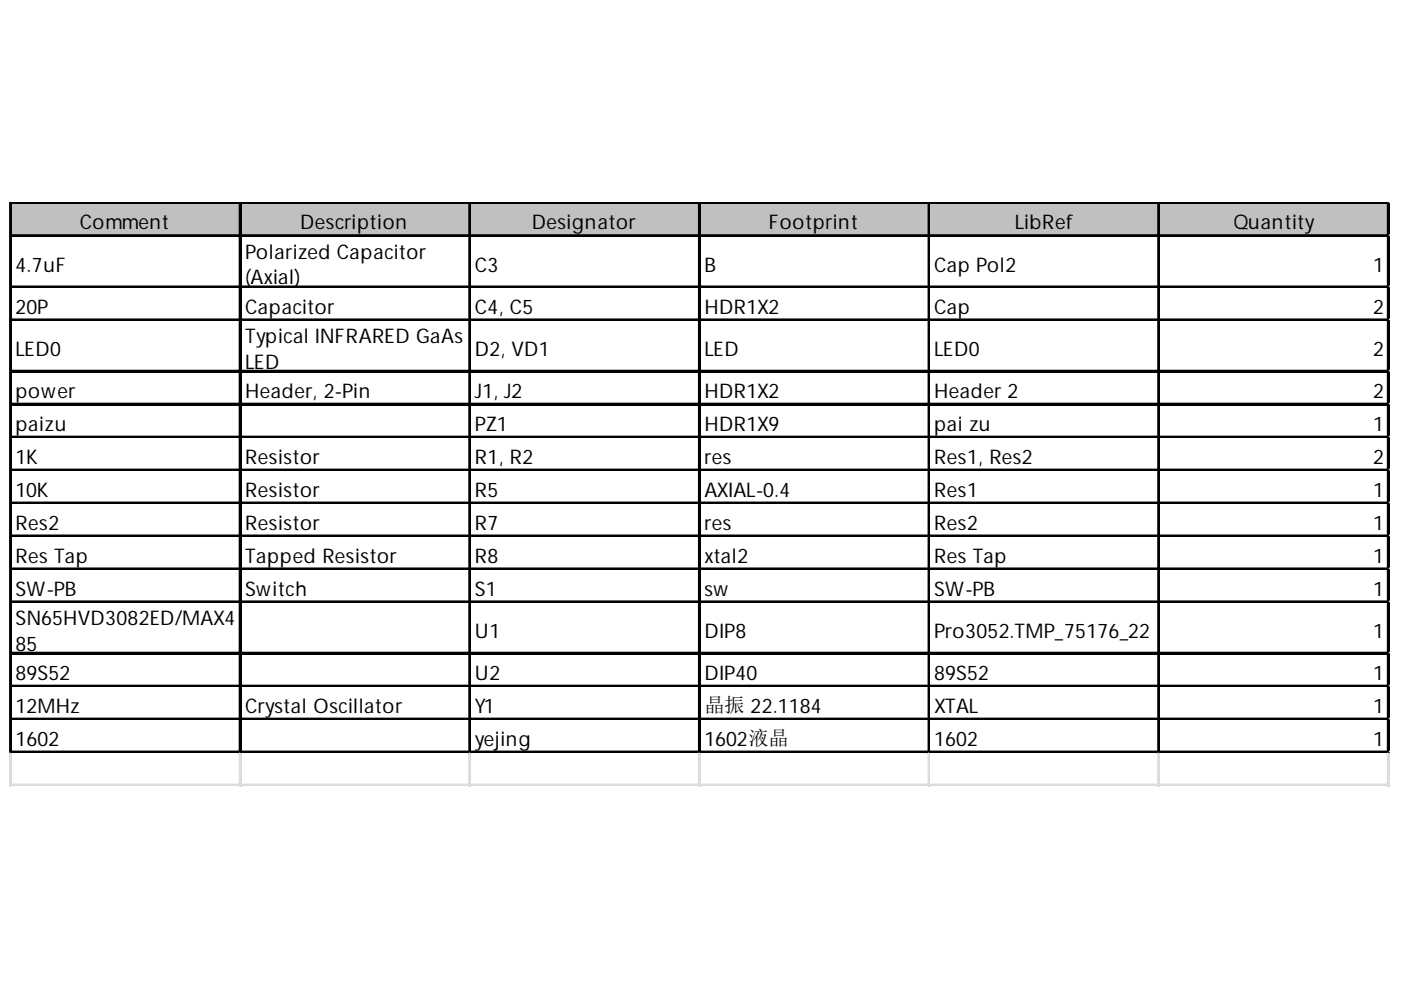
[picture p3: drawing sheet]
<svg xmlns="http://www.w3.org/2000/svg" width="297mm" height="210mm" viewBox="0 0 297 210" stroke-linecap="round" stroke-linejoin="round" font-family="sans-serif">
<defs><g id="words">
<g font-size="4.3">
<text x="16.9" y="48.6">Comment</text>
<text x="63.7" y="48.6">Description</text>
<text x="112.7" y="48.6">Designator</text>
<text x="163" y="48.6">Footprint</text>
<text x="215.2" y="48.6">LibRef</text>
<text x="261.5" y="48.6">Quantity</text>
<text x="3.3" y="57.6">4.7uF</text>
<text x="52" y="54.9">Polarized Capacitor</text>
<text x="100.7" y="57.6">C3</text>
<text x="149.3" y="57.6">B</text>
<text x="198" y="57.6">Cap Pol2</text>
<text x="291.1" y="57.6">1</text>
<text x="52" y="60.3">(Axial)</text>
<text x="3.3" y="66.5">20P</text>
<text x="52" y="66.5">Capacitor</text>
<text x="100.7" y="66.5">C4, C5</text>
<text x="149.3" y="66.5">HDR1X2</text>
<text x="198" y="66.5">Cap</text>
<text x="291.1" y="66.5">2</text>
<text x="3.3" y="75.4">LED0</text>
<text x="52" y="72.7">Typical INFRARED GaAs</text>
<text x="100.7" y="75.4">D2, VD1</text>
<text x="149.3" y="75.4">LED</text>
<text x="198" y="75.4">LED0</text>
<text x="291.1" y="75.4">2</text>
<text x="52" y="78.1">LED</text>
<text x="3.3" y="84.4">power</text>
<text x="52" y="84.4">Header, 2-Pin</text>
<text x="100.7" y="84.4">J1, J2</text>
<text x="149.3" y="84.4">HDR1X2</text>
<text x="198" y="84.4">Header 2</text>
<text x="291.1" y="84.4">2</text>
<text x="3.3" y="91.3">paizu</text>
<text x="100.7" y="91.3">PZ1</text>
<text x="149.3" y="91.3">HDR1X9</text>
<text x="198" y="91.3">pai zu</text>
<text x="291.1" y="91.3">1</text>
<text x="3.3" y="98.3">1K</text>
<text x="52" y="98.3">Resistor</text>
<text x="100.7" y="98.3">R1, R2</text>
<text x="149.3" y="98.3">res</text>
<text x="198" y="98.3">Res1, Res2</text>
<text x="291.1" y="98.3">2</text>
<text x="3.3" y="105.3">10K</text>
<text x="52" y="105.3">Resistor</text>
<text x="100.7" y="105.3">R5</text>
<text x="149.3" y="105.3">AXIAL-0.4</text>
<text x="198" y="105.3">Res1</text>
<text x="291.1" y="105.3">1</text>
<text x="3.3" y="112.3">Res2</text>
<text x="52" y="112.3">Resistor</text>
<text x="100.7" y="112.3">R7</text>
<text x="149.3" y="112.3">res</text>
<text x="198" y="112.3">Res2</text>
<text x="291.1" y="112.3">1</text>
<text x="3.3" y="119.3">Res Tap</text>
<text x="52" y="119.3">Tapped Resistor</text>
<text x="100.7" y="119.3">R8</text>
<text x="149.3" y="119.3">xtal2</text>
<text x="198" y="119.3">Res Tap</text>
<text x="291.1" y="119.3">1</text>
<text x="3.3" y="126.3">SW-PB</text>
<text x="52" y="126.3">Switch</text>
<text x="100.7" y="126.3">S1</text>
<text x="149.3" y="126.3">sw</text>
<text x="198" y="126.3">SW-PB</text>
<text x="291.1" y="126.3">1</text>
<text x="3.3" y="132.5">SN65HVD3082ED/MAX4</text>
<text x="3.3" y="137.9">85</text>
<text x="100.7" y="135.2">U1</text>
<text x="149.3" y="135.2">DIP8</text>
<text x="198" y="135.2">Pro3052.TMP_75176_22</text>
<text x="291.1" y="135.2">1</text>
<text x="3.3" y="144.1">89S52</text>
<text x="100.7" y="144.1">U2</text>
<text x="149.3" y="144.1">DIP40</text>
<text x="198" y="144.1">89S52</text>
<text x="291.1" y="144.1">1</text>
<text x="3.3" y="151.1">12MHz</text>
<text x="52" y="151.1">Crystal Oscillator</text>
<text x="100.7" y="151.1">Y1</text>
<text x="149.3" y="151">晶振 22.1184</text>
<text x="198" y="151.1">XTAL</text>
<text x="291.1" y="151.1">1</text>
<text x="3.3" y="158.1">1602</text>
<text x="100.7" y="158.1">yejing</text>
<text x="149.3" y="158.1">1602液晶</text>
<text x="198" y="158.1">1602</text>
<text x="291.1" y="158.1">1</text>
</g>
</g></defs>
<path d="M2.5 43.2h292.1v7h-292.1z" fill="#c0c0c0"/>
<g fill="none" stroke="#000" stroke-width=".39">
<path d="M2.1 42.9v116.8M2.3 42.9v116.8M2.5 42.9h292.1M2.5 43.1h292.1M2.5 49.9h292.1M2.5 50h292.1M50.8 43.3v116.4M51 43.3v116.4M99.5 43.3v116.4M99.7 43.3v116.4M148.2 43.3v116.4M148.4 43.3v116.4"/>
<path d="M196.9 43.3v116.4M197.1 43.3v116.4M245.5 43.3v116.4M245.7 43.3v116.4M294.2 43.3v116.4M294.4 43.3v116.4M2.5 60.7h292.1M2.5 60.9h292.1M2.5 67.7h292.1M2.5 67.9h292.1M2.5 78.6h292.1M2.5 78.8h292.1"/>
<path d="M2.5 85.6h292.1M2.5 85.8h292.1M2.5 92.6h292.1M2.5 92.8h292.1M2.5 99.5h292.1M2.5 99.7h292.1M2.5 106.5h292.1M2.5 106.7h292.1M2.5 113.5h292.1M2.5 113.7h292.1M2.5 120.5h292.1M2.5 120.7h292.1"/>
<path d="M2.5 127.5h292.1M2.5 127.7h292.1M2.5 138.4h292.1M2.5 138.6h292.1M2.5 145.4h292.1M2.5 145.6h292.1M2.5 152.3h292.1M2.5 152.5h292.1M2.5 159.3h292.1M2.5 159.5h292.1"/>
</g>
<g fill="none" stroke="#dadcdd" stroke-width=".39">
<path d="M294.6 42.9h.1M2.1 159.7v7.1M2.3 159.7v7.1M50.8 159.7v7.1M51 159.7v7.1M99.5 159.7v7.1M99.7 159.7v7.1M148.2 159.7v7.1M148.4 159.7v7.1M196.9 159.7v7.1M197.1 159.7v7.1M245.5 159.7v7.1"/>
<path d="M245.7 159.7v7.1M294.2 159.7v7.1M294.4 159.7v7.1"/>
</g>
<path d="M294.6 42.9l.1 .4z" fill="#dadcdd"/>
<path d="M294.6 49.9h.1" fill="none" stroke="#dadcdd" stroke-width=".39"/>
<path d="M294.6 49.9l.1 .3z" fill="#dadcdd"/>
<path d="M294.6 60.7h.1" fill="none" stroke="#dadcdd" stroke-width=".39"/>
<path d="M294.6 60.7l.1 .4z" fill="#dadcdd"/>
<path d="M294.6 67.7h.1" fill="none" stroke="#dadcdd" stroke-width=".39"/>
<path d="M294.6 67.7l.1 .4z" fill="#dadcdd"/>
<path d="M294.6 78.6h.1" fill="none" stroke="#dadcdd" stroke-width=".39"/>
<path d="M294.6 78.6l.1 .4z" fill="#dadcdd"/>
<path d="M294.6 85.6h.1" fill="none" stroke="#dadcdd" stroke-width=".39"/>
<path d="M294.6 85.6l.1 .4z" fill="#dadcdd"/>
<path d="M294.6 92.6h.1" fill="none" stroke="#dadcdd" stroke-width=".39"/>
<path d="M294.6 92.6l.1 .3z" fill="#dadcdd"/>
<path d="M294.6 99.5h.1" fill="none" stroke="#dadcdd" stroke-width=".39"/>
<path d="M294.6 99.5l.1 .4z" fill="#dadcdd"/>
<path d="M294.6 106.5h.1" fill="none" stroke="#dadcdd" stroke-width=".39"/>
<path d="M294.6 106.5l.1 .4z" fill="#dadcdd"/>
<path d="M294.6 113.5h.1" fill="none" stroke="#dadcdd" stroke-width=".39"/>
<path d="M294.6 113.5l.1 .4z" fill="#dadcdd"/>
<path d="M294.6 120.5h.1" fill="none" stroke="#dadcdd" stroke-width=".39"/>
<path d="M294.6 120.5l.1 .4z" fill="#dadcdd"/>
<path d="M294.6 127.5h.1" fill="none" stroke="#dadcdd" stroke-width=".39"/>
<path d="M294.6 127.5l.1 .4z" fill="#dadcdd"/>
<path d="M294.6 138.4h.1" fill="none" stroke="#dadcdd" stroke-width=".39"/>
<path d="M294.6 138.4l.1 .4z" fill="#dadcdd"/>
<path d="M294.6 145.4h.1" fill="none" stroke="#dadcdd" stroke-width=".39"/>
<path d="M294.6 145.4l.1 .3z" fill="#dadcdd"/>
<path d="M294.6 152.3h.1" fill="none" stroke="#dadcdd" stroke-width=".39"/>
<path d="M294.6 152.3l.1 .4z" fill="#dadcdd"/>
<path d="M294.6 159.3h.1" fill="none" stroke="#dadcdd" stroke-width=".39"/>
<path d="M294.6 159.3l.1 .4z" fill="#dadcdd"/>
<path d="M2.1 166.3h292.6M2.1 166.5h292.6" fill="none" stroke="#dadcdd" stroke-width=".39"/>
<use href="#words"/>
</svg>
